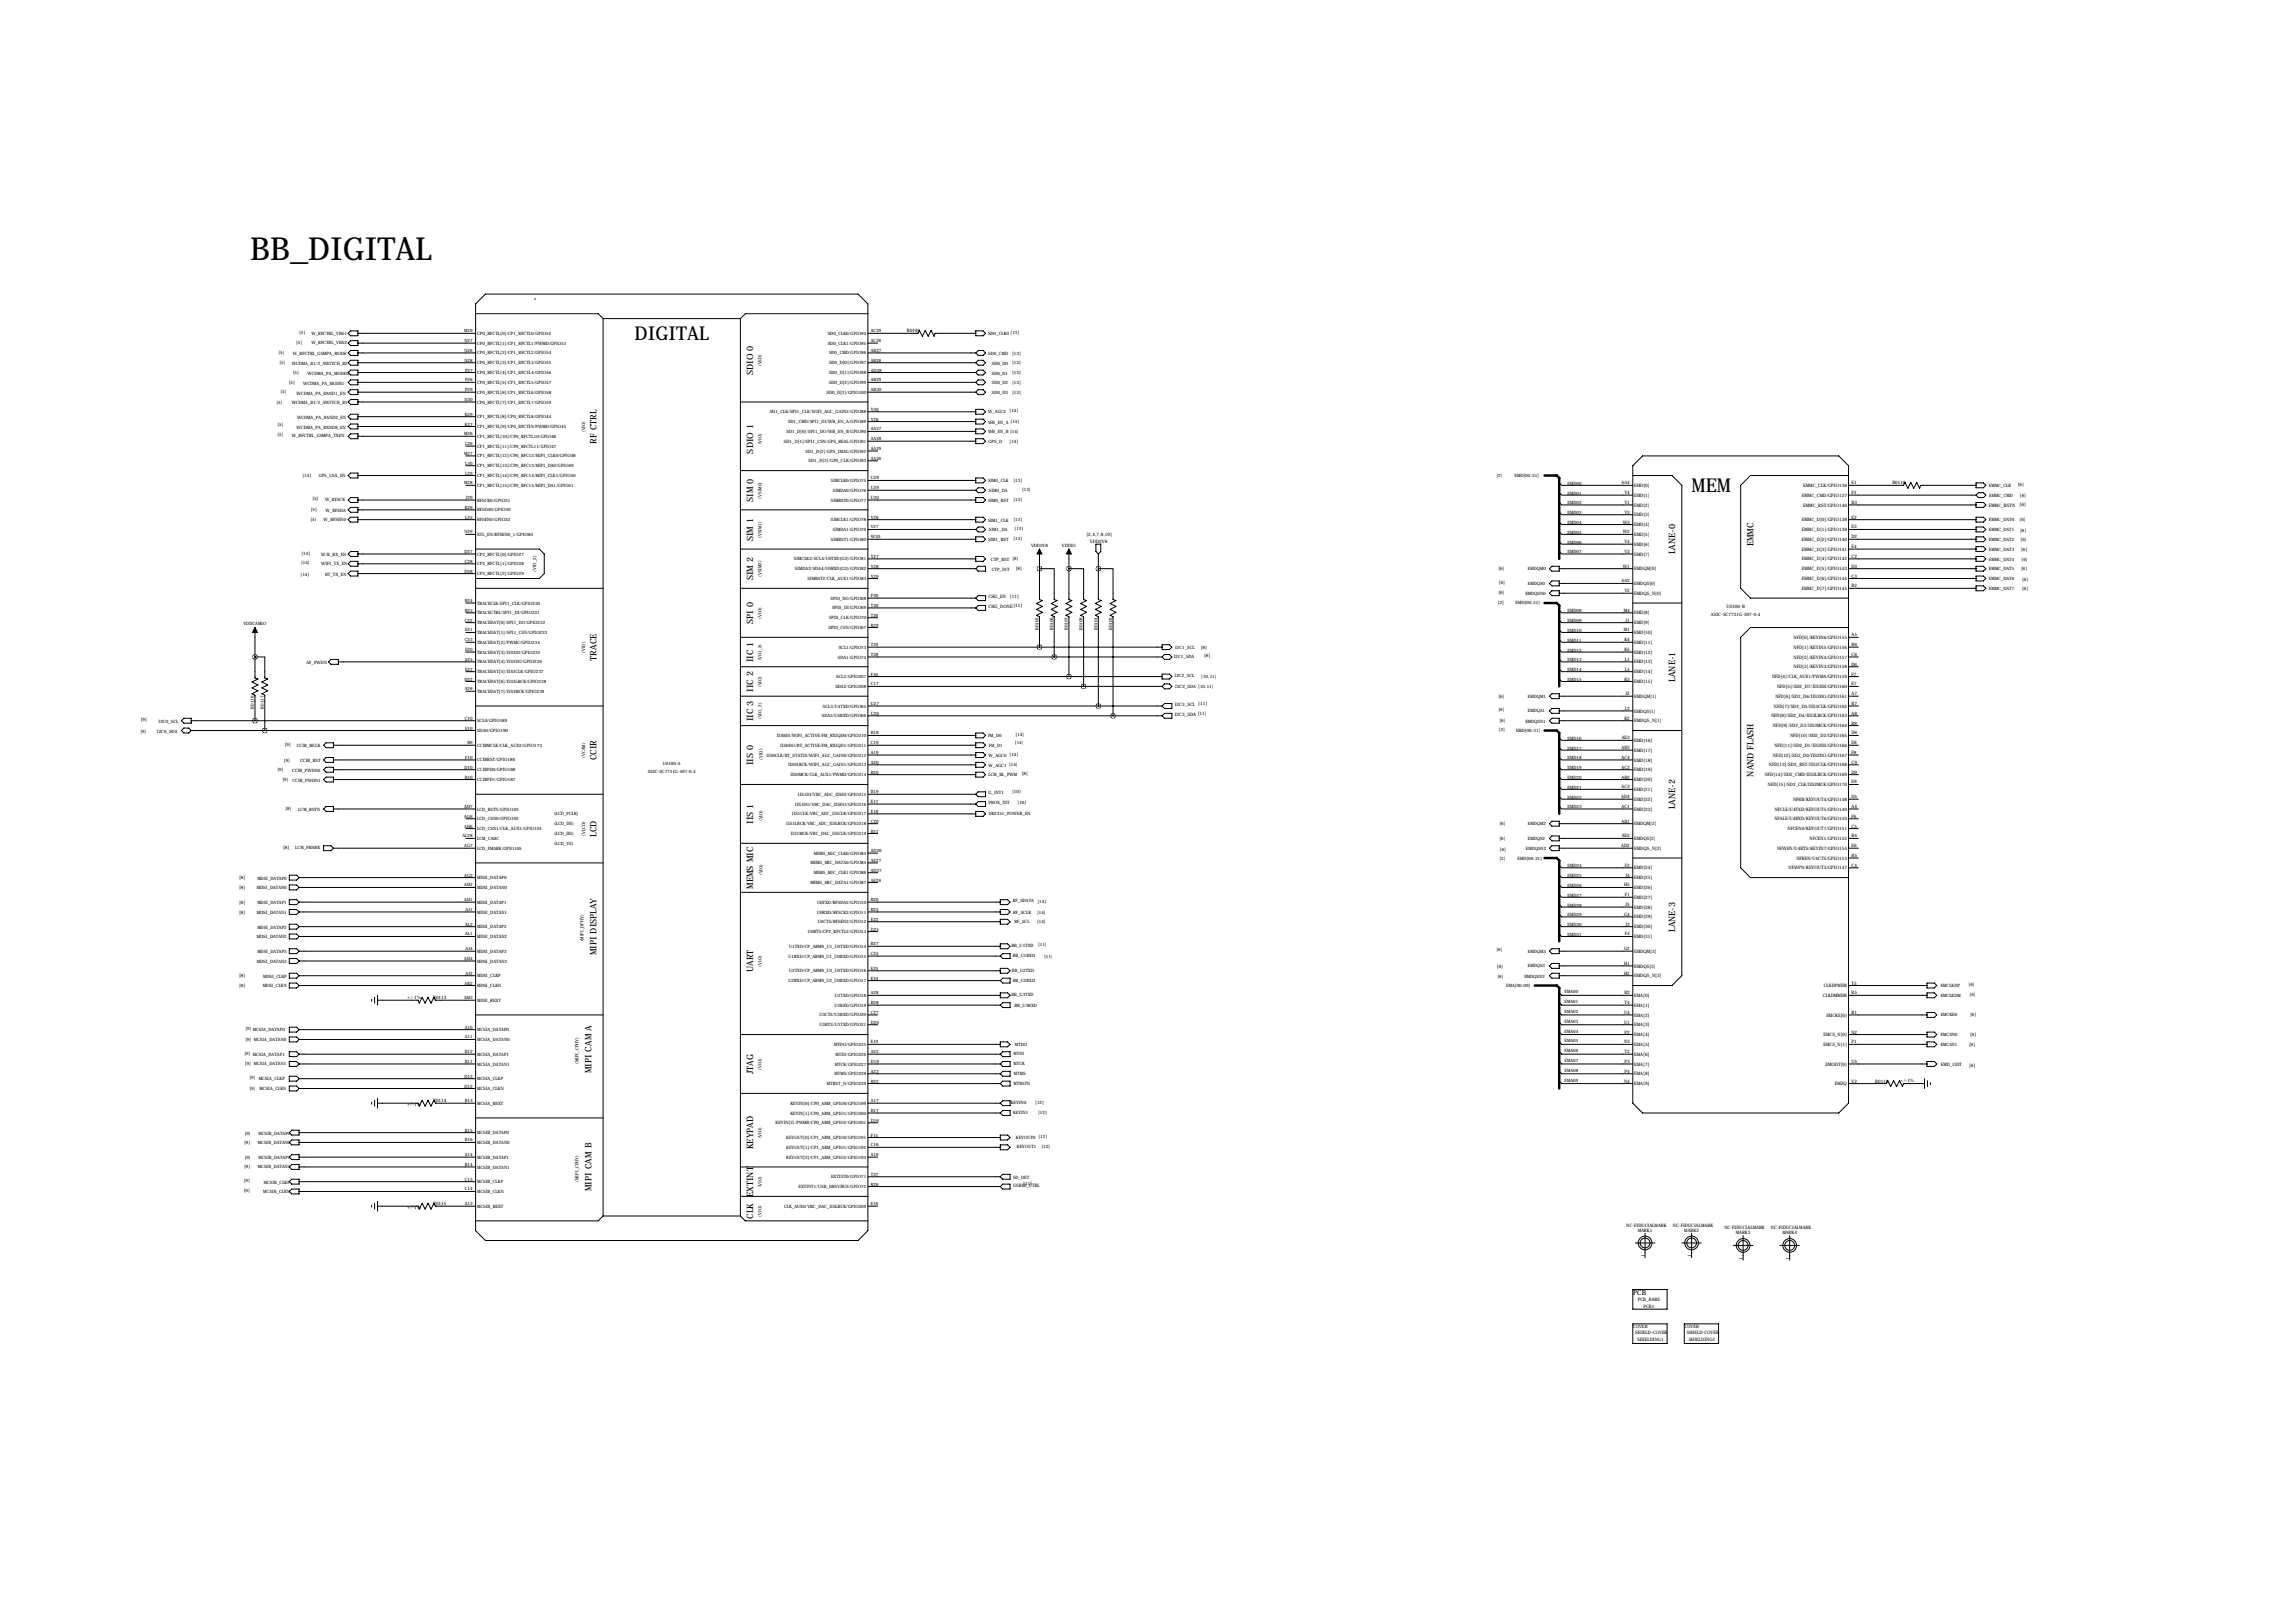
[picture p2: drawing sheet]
<svg xmlns="http://www.w3.org/2000/svg" width="1189mm" height="841mm" viewBox="0 0 1189 841" stroke-linecap="round" stroke-linejoin="round" font-family="sans-serif">
<defs><g id="words">
<text font-size="16.5" x="130" y="135">BB_DIGITAL</text>
<g font-size="9.9">
<text x="329" y="176">DIGITAL</text>
<text x="876" y="255">MEM</text>
</g>
<g font-size="4.6">
<text x="390" y="194" transform="rotate(-90 390 194)">SDIO 0</text>
<text x="309" y="230" transform="rotate(-90 309 230)">RF CTRL</text>
<text x="390" y="235" transform="rotate(-90 390 235)">SDIO 1</text>
<text x="390" y="260" transform="rotate(-90 390 260)">SIM 0</text>
<text x="390" y="280" transform="rotate(-90 390 280)">SIM 1</text>
<text x="868" y="287" transform="rotate(-90 868 287)">LANE-0</text>
<text x="908" y="283" transform="rotate(-90 908 283)">EMMC</text>
<text x="390" y="301" transform="rotate(-90 390 301)">SIM 2</text>
<text x="390" y="323" transform="rotate(-90 390 323)">SPI 0</text>
<text x="309" y="342" transform="rotate(-90 309 342)">TRACE</text>
<text x="390" y="343" transform="rotate(-90 390 343)">IIC 1</text>
<text x="868" y="353" transform="rotate(-90 868 353)">LANE-1</text>
<text x="390" y="358" transform="rotate(-90 390 358)">IIC 2</text>
<text x="390" y="374" transform="rotate(-90 390 374)">IIC 3</text>
<text x="309" y="394" transform="rotate(-90 309 394)">CCIR</text>
<text x="390" y="396" transform="rotate(-90 390 396)">IIS 0</text>
<text x="908" y="402" transform="rotate(-90 908 402)">NAND FLASH</text>
<text x="868" y="419" transform="rotate(-90 868 419)">LANE-2</text>
<text x="390" y="427" transform="rotate(-90 390 427)">IIS 1</text>
<text x="309" y="433" transform="rotate(-90 309 433)">LCD</text>
<text x="390" y="460" transform="rotate(-90 390 460)">MEMS MIC</text>
<text x="868" y="483" transform="rotate(-90 868 483)">LANE-3</text>
<text x="309" y="495" transform="rotate(-90 309 495)">MIPI DISPLAY</text>
<text x="390" y="504" transform="rotate(-90 390 504)">UART</text>
<text x="306" y="556" transform="rotate(-90 306 556)">MIPI CAM A</text>
<text x="390" y="556" transform="rotate(-90 390 556)">JTAG</text>
<text x="390" y="595" transform="rotate(-90 390 595)">KEYPAD</text>
<text x="306" y="617" transform="rotate(-90 306 617)">MIPI CAM B</text>
<text x="390" y="631" transform="rotate(-90 390 631)">CLK EXTINT</text>
</g>
<text font-size="3.6" x="846" y="671">PCB</text>
<g font-size="2.4">
<text x="470" y="172">R0109</text>
<text x="840" y="251">AA4</text>
<text x="959" y="251">E1</text>
<text x="980" y="251">R0110</text>
<text x="841" y="256">Y4</text>
<text x="847" y="252">EMD[0]</text>
<text x="847" y="257">EMD[1]</text>
<text x="933" y="257">EMMC_CMD/GPIO137</text>
<text x="934" y="252">EMMC_CLK/GPIO136</text>
<text x="959" y="256">F3</text>
<text x="841" y="261">Y1</text>
<text x="847" y="262">EMD[2]</text>
<text x="934" y="262">EMMC_RST/GPIO146</text>
<text x="959" y="261">B3</text>
<text x="1030" y="262">EMMC_RSTN</text>
<text x="1046" y="262">[6]</text>
<text x="841" y="266">Y3</text>
<text x="847" y="267">EMD[3]</text>
<text x="959" y="269">E2</text>
<text x="841" y="271">W3</text>
<text x="847" y="273">EMD[4]</text>
<text x="933" y="270">EMMC_D[0]/GPIO138</text>
<text x="933" y="275">EMMC_D[1]/GPIO139</text>
<text x="959" y="274">E3</text>
<text x="563" y="278">[2,4,7,8,10]</text>
<text x="565" y="281">VDD2V8</text>
<text x="841" y="276">W2</text>
<text x="841" y="281">V4</text>
<text x="847" y="278">EMD[5]</text>
<text x="933" y="280">EMMC_D[2]/GPIO140</text>
<text x="959" y="279">D2</text>
<text x="841" y="286">V3</text>
<text x="847" y="283">EMD[6]</text>
<text x="847" y="288">EMD[7]</text>
<text x="933" y="285">EMMC_D[3]/GPIO141</text>
<text x="959" y="284">E4</text>
<text x="933" y="290">EMMC_D[4]/GPIO142</text>
<text x="959" y="289">C2</text>
<text x="841" y="294">W1</text>
<text x="847" y="295">EMDQM[0]</text>
<text x="933" y="295">EMMC_D[5]/GPIO143</text>
<text x="959" y="294">D3</text>
<text x="959" y="299">C3</text>
<text x="840" y="302">AA2</text>
<text x="847" y="303">EMDQS[0]</text>
<text x="933" y="300">EMMC_D[6]/GPIO144</text>
<text x="933" y="306">EMMC_D[7]/GPIO145</text>
<text x="959" y="304">B2</text>
<text x="512" y="310">CHG_EN</text>
<text x="523" y="310">[11]</text>
<text x="841" y="307">Y2</text>
<text x="847" y="308">EMDQS_N[0]</text>
<text x="512" y="315">CHG_DONE</text>
<text x="525" y="314">[11]</text>
<text x="841" y="317">M4</text>
<text x="894" y="315">U0100-B</text>
<text x="842" y="322">J1</text>
<text x="847" y="318">EMD[8]</text>
<text x="847" y="323">EMD[9]</text>
<text x="886" y="319">ASIC-SC7731G-597-0.4</text>
<text x="841" y="327">M1</text>
<text x="847" y="328">EMD[10]</text>
<text x="959" y="330">A5</text>
<text x="841" y="332">K4</text>
<text x="847" y="334">EMD[11]</text>
<text x="929" y="331">NFD[0]/KEYIN6/GPIO155</text>
<text x="959" y="335">B6</text>
<text x="841" y="337">K5</text>
<text x="847" y="339">EMD[12]</text>
<text x="929" y="336">NFD[1]/KEYIN5/GPIO156</text>
<text x="929" y="341">NFD[2]/KEYIN4/GPIO157</text>
<text x="959" y="340">C6</text>
<text x="842" y="342">L1</text>
<text x="842" y="347">L5</text>
<text x="847" y="344">EMD[13]</text>
<text x="929" y="346">NFD[3]/KEYIN3/GPIO158</text>
<text x="959" y="345">D6</text>
<text x="841" y="352">K3</text>
<text x="847" y="349">EMD[14]</text>
<text x="847" y="354">EMD[15]</text>
<text x="918" y="351">NFD[4]/CLK_AUX1/PWMA/GPIO159</text>
<text x="959" y="350">F7</text>
<text x="921" y="356">NFD[5]/SD2_D7/IIS3DI/GPIO160</text>
<text x="959" y="355">E7</text>
<text x="609" y="366">I2C3_SCL [11]</text>
<text x="842" y="360">J2</text>
<text x="847" y="361">EMDQM[1]</text>
<text x="920" y="361">NFD[6]/SD2_D6/IIS3DO/GPIO161</text>
<text x="959" y="360">A7</text>
<text x="959" y="365">B7</text>
<text x="609" y="371">I2C3_SDA</text>
<text x="620" y="370">[11]</text>
<text x="842" y="368">L2</text>
<text x="847" y="369">EMDQS[1]</text>
<text x="917" y="372">NFD[8]/SD2_D4/IIS3LRCK/GPIO163</text>
<text x="919" y="367">NFD[7]/SD2_D5/IIS3CLK/GPIO162</text>
<text x="959" y="370">A8</text>
<text x="841" y="373">K2</text>
<text x="847" y="374">EMDQS_N[1]</text>
<text x="918" y="377">NFD[9]/SD2_D3/IIS3MCK/GPIO164</text>
<text x="959" y="375">B8</text>
<text x="840" y="383">AE3</text>
<text x="927" y="382">NFD[10]/SD2_D2/GPIO165</text>
<text x="959" y="380">D8</text>
<text x="840" y="388">AB3</text>
<text x="847" y="384">EMD[16]</text>
<text x="847" y="389">EMD[17]</text>
<text x="919" y="387">NFD[11]/SD2_D1/IIS2DI/GPIO166</text>
<text x="959" y="386">E8</text>
<text x="840" y="393">AC4</text>
<text x="847" y="394">EMD[18]</text>
<text x="918" y="392">NFD[12]/SD2_D0/IIS2DO/GPIO167</text>
<text x="959" y="391">F8</text>
<text x="959" y="396">C9</text>
<text x="840" y="398">AC2</text>
<text x="847" y="400">EMD[19]</text>
<text x="916" y="397">NFD[13]/SD2_RST/IIS2CLK/GPIO168</text>
<text x="959" y="401">D9</text>
<text x="840" y="403">AB2</text>
<text x="847" y="405">EMD[20]</text>
<text x="914" y="402">NFD[14]/SD2_CMD/IIS2LRCK/GPIO169</text>
<text x="916" y="407">NFD[15]/SD2_CLK/IIS2MCK/GPIO170</text>
<text x="959" y="406">E9</text>
<text x="840" y="413">AD4</text>
<text x="840" y="408">AC3</text>
<text x="847" y="410">EMD[21]</text>
<text x="959" y="413">D5</text>
<text x="840" y="419">AC1</text>
<text x="847" y="415">EMD[22]</text>
<text x="847" y="420">EMD[23]</text>
<text x="919" y="420">NFCLE/U4TXD/KEYOUT5/GPIO149</text>
<text x="929" y="415">NFRB/KEYOUT4/GPIO148</text>
<text x="959" y="419">A4</text>
<text x="919" y="425">NFALE/U4RXD/KEYOUT6/GPIO150</text>
<text x="959" y="424">F6</text>
<text x="840" y="426">AB1</text>
<text x="847" y="427">EMDQM[2]</text>
<text x="926" y="430">NFCEN0/KEYOUT7/GPIO151</text>
<text x="959" y="429">C5</text>
<text x="840" y="434">AE2</text>
<text x="847" y="435">EMDQS[2]</text>
<text x="937" y="435">NFCEN1/GPIO152</text>
<text x="959" y="434">B4</text>
<text x="840" y="439">AD2</text>
<text x="847" y="440">EMDQS_N[2]</text>
<text x="921" y="440">NFWEN/U4RTS/KEYIN7/GPIO154</text>
<text x="959" y="439">E6</text>
<text x="959" y="444">B5</text>
<text x="842" y="449">F2</text>
<text x="931" y="445">NFREN/U4CTS/GPIO153</text>
<text x="959" y="449">C4</text>
<text x="842" y="454">J4</text>
<text x="847" y="450">EMD[24]</text>
<text x="847" y="455">EMD[25]</text>
<text x="927" y="450">NFWPN/KEYOUT3/GPIO147</text>
<text x="841" y="459">H5</text>
<text x="847" y="461">EMD[26]</text>
<text x="842" y="464">F1</text>
<text x="847" y="466">EMD[27]</text>
<text x="842" y="469">J5</text>
<text x="847" y="471">EMD[28]</text>
<text x="841" y="474">G4</text>
<text x="842" y="479">J3</text>
<text x="847" y="476">EMD[29]</text>
<text x="842" y="485">F4</text>
<text x="847" y="481">EMD[30]</text>
<text x="847" y="486">EMD[31]</text>
<text x="841" y="492">G2</text>
<text x="847" y="494">EMDQM[3]</text>
<text x="841" y="500">H1</text>
<text x="847" y="501">EMDQS[3]</text>
<text x="841" y="505">H2</text>
<text x="847" y="506">EMDQS_N[3]</text>
<text x="959" y="510">T5</text>
<text x="841" y="515">R2</text>
<text x="945" y="511">CLKDPMEM</text>
<text x="959" y="515">R5</text>
<text x="211" y="517">+/-1%</text>
<text x="224" y="518">R0113</text>
<text x="842" y="520">T4</text>
<text x="847" y="516">EMA[0]</text>
<text x="847" y="521">EMA[1]</text>
<text x="944" y="516">CLKDMMEM</text>
<text x="841" y="525">U4</text>
<text x="847" y="527">EMA[2]</text>
<text x="946" y="527">EMCKE[0]</text>
<text x="959" y="525">R1</text>
<text x="841" y="530">U1</text>
<text x="847" y="532">EMA[3]</text>
<text x="842" y="535">P2</text>
<text x="847" y="537">EMA[4]</text>
<text x="945" y="537">EMCS_N[0]</text>
<text x="959" y="535">N2</text>
<text x="841" y="540">N3</text>
<text x="842" y="546">T2</text>
<text x="847" y="542">EMA[5]</text>
<text x="945" y="542">EMCS_N[1]</text>
<text x="959" y="540">P1</text>
<text x="842" y="551">P3</text>
<text x="847" y="547">EMA[6]</text>
<text x="847" y="552">EMA[7]</text>
<text x="946" y="552">EMODT[0]</text>
<text x="959" y="551">U5</text>
<text x="842" y="556">P4</text>
<text x="847" y="557">EMA[8]</text>
<text x="1005" y="552">EMD_ODT</text>
<text x="1020" y="553">[6]</text>
<text x="841" y="561">N4</text>
<text x="847" y="562">EMA[9]</text>
<text x="950" y="562">EMZQ</text>
<text x="959" y="561">V2</text>
<text x="971" y="561">R0118</text>
<text x="984" y="560">+/-1%</text>
<text x="211" y="573">+/-1%</text>
<text x="224" y="571">R0114</text>
<text x="525" y="615">USBID_CTRL</text>
<text x="530" y="614">[11]</text>
<text x="211" y="626">+/-1%</text>
<text x="224" y="624">R0115</text>
<text x="842" y="635">NC-FIDUCIALMARK</text>
<text x="867" y="635">NC-FIDUCIALMARK</text>
<text x="848" y="638">MARK1</text>
<text x="872" y="638">MARK2</text>
<text x="893" y="637">NC-FIDUCIALMARK</text>
<text x="899" y="639">MARK3</text>
<text x="917" y="637">NC-FIDUCIALMARK</text>
<text x="923" y="639">MARK4</text>
<text x="852" y="651" transform="rotate(-90 852 651)">1</text>
<text x="876" y="651" transform="rotate(-90 876 651)">1</text>
<text x="903" y="653" transform="rotate(-90 903 653)">1</text>
<text x="927" y="653" transform="rotate(-90 927 653)">1</text>
<text x="848" y="674">PCB_BARE</text>
<text x="851" y="678">PCB1</text>
<text x="847" y="691">SHIELD-COVER</text>
<text x="848" y="695">SHIELDING1</text>
<text x="874" y="691">SHIELD-COVER</text>
<text x="875" y="695">SHIELDING2</text>
</g>
<g font-size="2.3">
<text x="155" y="173">[5]</text>
<text x="161" y="174">W_RFCTRL_VBS1</text>
<text x="241" y="172">M29</text>
<text x="247" y="173">CP0_RFCTL[0]/CP1_RFCTL0/GPIO52</text>
<text x="429" y="173">SD0_CLK0/GPIO94</text>
<text x="451" y="172">AC29</text>
<text x="512" y="173">SD0_CLK0 [13]</text>
<text x="153" y="178">[5]</text>
<text x="161" y="178">W_RFCTRL_VBS2</text>
<text x="241" y="177">N27</text>
<text x="247" y="179">CP0_RFCTL[1]/CP1_RFCTL1/PWMD/GPIO53</text>
<text x="429" y="179">SD0_CLK1/GPIO95</text>
<text x="451" y="177">AC26</text>
<text x="144" y="183">[5]</text>
<text x="152" y="184">W_RFCTRL_GSMPA_MODE</text>
<text x="241" y="182">N26</text>
<text x="247" y="184">CP0_RFCTL[2]/CP1_RFCTL2/GPIO54</text>
<text x="429" y="184">SD0_CMD/GPIO96</text>
<text x="451" y="182">AB27</text>
<text x="512" y="184">SD0_CMD</text>
<text x="524" y="184">[13]</text>
<text x="145" y="188">[5]</text>
<text x="151" y="189">WCDMA_B1/2_SWITCH_B2</text>
<text x="241" y="187">N28</text>
<text x="247" y="189">CP0_RFCTL[3]/CP1_RFCTL3/GPIO55</text>
<text x="395" y="190" transform="rotate(-90 395 190)">(VSD)</text>
<text x="429" y="189">SD0_D[0]/GPIO97</text>
<text x="451" y="187">AB26</text>
<text x="514" y="189">SD0_D0</text>
<text x="524" y="189">[13]</text>
<text x="152" y="194">[5]</text>
<text x="159" y="194">WCDMA_PA_MODE0</text>
<text x="241" y="192">P27</text>
<text x="241" y="198">P26</text>
<text x="247" y="194">CP0_RFCTL[4]/CP1_RFCTL4/GPIO56</text>
<text x="429" y="194">SD0_D[1]/GPIO98</text>
<text x="451" y="192">AD28</text>
<text x="451" y="198">AB29</text>
<text x="514" y="194">SD0_D1</text>
<text x="524" y="194">[13]</text>
<text x="145" y="204">[5]</text>
<text x="150" y="199">[5]</text>
<text x="157" y="199">WCDMA_PA_MODE1</text>
<text x="241" y="203">P29</text>
<text x="247" y="199">CP0_RFCTL[5]/CP1_RFCTL5/GPIO57</text>
<text x="247" y="204">CP0_RFCTL[6]/CP1_RFCTL6/GPIO58</text>
<text x="428" y="204">SD0_D[3]/GPIO100</text>
<text x="429" y="199">SD0_D[2]/GPIO99</text>
<text x="451" y="203">AB30</text>
<text x="514" y="199">SD0_D2</text>
<text x="524" y="204">[13]</text>
<text x="524" y="199">[13]</text>
<text x="143" y="209">[5]</text>
<text x="151" y="209">WCDMA_B1/2_SWITCH_B1</text>
<text x="154" y="204">WCDMA_PA_BAND1_EN</text>
<text x="241" y="208">N30</text>
<text x="247" y="209">CP0_RFCTL[7]/CP1_RFCTL7/GPIO59</text>
<text x="514" y="204">SD0_D3</text>
<text x="241" y="215">K29</text>
<text x="399" y="214">SD1_CLK/SPI1_CLK/WIFI_AGC_GAIN2/GPIO88</text>
<text x="451" y="213">Y30</text>
<text x="512" y="214">W_AGC2</text>
<text x="523" y="213">[14]</text>
<text x="144" y="221">[5]</text>
<text x="154" y="217">WCDMA_PA_BAND2_EN</text>
<text x="241" y="220">K27</text>
<text x="247" y="217">CP1_RFCTL[8]/CP0_RFCTL8/GPIO44</text>
<text x="247" y="222">CP1_RFCTL[9]/CP0_RFCTL9/PWMD/GPIO45</text>
<text x="408" y="219">SD1_CMD/SPI1_DI/WB_EN_A/GPIO89</text>
<text x="451" y="218">Y26</text>
<text x="512" y="219">WB_EN_A [14]</text>
<text x="144" y="226">[5]</text>
<text x="151" y="226">W_RFCTRL_GSMPA_TXEN</text>
<text x="154" y="222">WCDMA_PA_BAND8_EN</text>
<text x="241" y="225">M26</text>
<text x="247" y="227">CP1_RFCTL[10]/CP0_RFCTL10/GPIO46</text>
<text x="303" y="224" transform="rotate(-90 303 224)">(VIO)</text>
<text x="407" y="224">SD1_D[0]/SPI1_DO/WB_EN_B/GPIO90</text>
<text x="451" y="223">AA27</text>
<text x="512" y="224">WB_EN_B [14]</text>
<text x="241" y="231">L26</text>
<text x="247" y="232">CP1_RFCTL[11]/CP0_RFCTL11/GPIO47</text>
<text x="395" y="230" transform="rotate(-90 395 230)">(VIO)</text>
<text x="406" y="229">SD1_D[1]/SPI1_CSN/GPS_REAL/GPIO91</text>
<text x="451" y="228">AA28</text>
<text x="451" y="233">AA29</text>
<text x="512" y="230">GPS_D</text>
<text x="523" y="229">[14]</text>
<text x="241" y="236">M27</text>
<text x="247" y="237">CP1_RFCTL[12]/CP0_RFC12/MIPI_CLK0/GPIO48</text>
<text x="417" y="234">SD1_D[2]/GPS_IMAG/GPIO92</text>
<text x="419" y="239">SD1_D[3]/GPS_CLK/GPIO93</text>
<text x="451" y="238">AA26</text>
<text x="241" y="241">L30</text>
<text x="241" y="246">L29</text>
<text x="247" y="242">CP1_RFCTL[13]/CP0_RFC13/MIPI_DA0/GPIO49</text>
<text x="157" y="247">[14]</text>
<text x="165" y="247">GPS_LNA_EN</text>
<text x="241" y="251">M28</text>
<text x="247" y="247">CP1_RFCTL[14]/CP0_RFC14/MIPI_CLK1/GPIO50</text>
<text x="430" y="250">SIMCLK0/GPIO75</text>
<text x="451" y="248">U28</text>
<text x="512" y="250">SIM0_CLK</text>
<text x="525" y="249">[13]</text>
<text x="775" y="247">[2]</text>
<text x="785" y="247">EMD[00:31]</text>
<text x="812" y="251">EMD00</text>
<text x="1045" y="252">[6]</text>
<text x="247" y="252">CP1_RFCTL[15]/CP0_RFC15/MIPI_DA1/GPIO51</text>
<text x="431" y="255">SIMDA0/GPIO76</text>
<text x="451" y="253">U29</text>
<text x="512" y="255">SIM0_DA</text>
<text x="529" y="254">[13]</text>
<text x="812" y="256">EMD01</text>
<text x="1030" y="252">EMMC_CLK</text>
<text x="1030" y="257">EMMC_CMD</text>
<text x="1046" y="257">[6]</text>
<text x="162" y="259">[5]</text>
<text x="168" y="260">W_RFSCK</text>
<text x="241" y="264">K26</text>
<text x="241" y="259">J29</text>
<text x="247" y="260">RFSCK0/GPIO31</text>
<text x="395" y="258" transform="rotate(-90 395 258)">(VSIM0)</text>
<text x="430" y="260">SIMRST0/GPIO77</text>
<text x="451" y="259">U30</text>
<text x="512" y="260">SIM0_RST</text>
<text x="525" y="260">[13]</text>
<text x="812" y="261">EMD02</text>
<text x="161" y="264">[5]</text>
<text x="168" y="270">W_RFSEN0</text>
<text x="169" y="265">W_RFSDA</text>
<text x="241" y="269">L25</text>
<text x="247" y="265">RFSDA0/GPIO30</text>
<text x="247" y="270">RFSEN0/GPIO32</text>
<text x="430" y="270">SIMCLK1/GPIO78</text>
<text x="451" y="269">V26</text>
<text x="525" y="270">[13]</text>
<text x="812" y="266">EMD03</text>
<text x="161" y="270">[5]</text>
<text x="431" y="275">SIMDA1/GPIO79</text>
<text x="451" y="274">V27</text>
<text x="512" y="270">SIM1_CLK</text>
<text x="512" y="275">SIM1_DA</text>
<text x="526" y="275">[13]</text>
<text x="812" y="271">EMD04</text>
<text x="1030" y="275">EMMC_DAT1</text>
<text x="1030" y="270">EMMC_DAT0</text>
<text x="1046" y="270">[6]</text>
<text x="1046" y="275">[6]</text>
<text x="241" y="276">N29</text>
<text x="247" y="278">XTL_EN/RFSEN0_1/GPIO60</text>
<text x="395" y="279" transform="rotate(-90 395 279)">(VSIM1)</text>
<text x="430" y="280">SIMRST1/GPIO80</text>
<text x="451" y="279">W30</text>
<text x="512" y="280">SIM1_RST</text>
<text x="525" y="280">[13]</text>
<text x="812" y="277">EMD05</text>
<text x="812" y="282">EMD06</text>
<text x="1030" y="280">EMMC_DAT2</text>
<text x="1047" y="280">[6]</text>
<text x="156" y="288">[14]</text>
<text x="166" y="288">W/B_RX_EN</text>
<text x="241" y="286">D27</text>
<text x="247" y="288">CP2_RFCTL[0]/GPIO27</text>
<text x="534" y="283">VDD2V8</text>
<text x="550" y="283">VDDIO</text>
<text x="812" y="287">EMD07</text>
<text x="1030" y="285">EMMC_DAT3</text>
<text x="1047" y="285">[6]</text>
<text x="156" y="292">[14]</text>
<text x="166" y="293">WIFI_TX_EN</text>
<text x="241" y="292">C28</text>
<text x="247" y="293">CP2_RFCTL[1]/GPIO28</text>
<text x="411" y="290">SIMCLK2/SCL4/U0TXD(G3)/GPIO81</text>
<text x="451" y="289">Y27</text>
<text x="513" y="291">CTP_RST</text>
<text x="525" y="290">[8]</text>
<text x="1030" y="290">EMMC_DAT4</text>
<text x="1047" y="291">[6]</text>
<text x="156" y="298">[14]</text>
<text x="168" y="298">BT_TX_EN</text>
<text x="241" y="297">D28</text>
<text x="247" y="298">CP2_RFCTL[2]/GPIO29</text>
<text x="278" y="296" transform="rotate(-90 278 296)">(VIO_2)</text>
<text x="395" y="299" transform="rotate(-90 395 299)">(VSIM2)</text>
<text x="412" y="295">SIMDA2/SDA4/U0RXD(G3)/GPIO82</text>
<text x="451" y="294">Y28</text>
<text x="451" y="299">Y29</text>
<text x="514" y="296">CTP_INT</text>
<text x="526" y="295">[8]</text>
<text x="776" y="295">[6]</text>
<text x="791" y="295">EMDQM0</text>
<text x="1030" y="295">EMMC_DAT5</text>
<text x="1047" y="295">[6]</text>
<text x="418" y="300">SIMRST2/CLK_AUX1/GPIO83</text>
<text x="776" y="303">[6]</text>
<text x="791" y="303">EMDQS0</text>
<text x="1030" y="301">EMMC_DAT6</text>
<text x="1030" y="306">EMMC_DAT7</text>
<text x="1047" y="301">[6]</text>
<text x="1047" y="306">[6]</text>
<text x="241" y="312">B24</text>
<text x="430" y="311">SPI0_DO/GPIO68</text>
<text x="451" y="309">P30</text>
<text x="776" y="308">[6]</text>
<text x="790" y="308">EMDQSN0</text>
<text x="241" y="317">B23</text>
<text x="247" y="313">TRACECLK/SPI1_CLK/GPIO230</text>
<text x="431" y="316">SPI0_DI/GPIO69</text>
<text x="451" y="314">T30</text>
<text x="776" y="313">[2]</text>
<text x="785" y="313">EMD[00:31]</text>
<text x="812" y="317">EMD08</text>
<text x="126" y="324">VDDCAMIO</text>
<text x="241" y="322">C22</text>
<text x="247" y="318">TRACECTRL/SPI1_DI/GPIO231</text>
<text x="247" y="323">TRACEDAT[0]/SPI1_DO/GPIO232</text>
<text x="395" y="320" transform="rotate(-90 395 320)">(VIO)</text>
<text x="429" y="321">SPI0_CLK/GPIO70</text>
<text x="451" y="319">T26</text>
<text x="812" y="322">EMD09</text>
<text x="241" y="327">E21</text>
<text x="247" y="328">TRACEDAT[1]/SPI1_CSN/GPIO233</text>
<text x="429" y="326">SPI0_CSN/GPIO67</text>
<text x="451" y="325">R29</text>
<text x="538" y="326" transform="rotate(-90 538 326)">R0105</text>
<text x="546" y="326" transform="rotate(-90 546 326)">R0106</text>
<text x="553" y="326" transform="rotate(-90 553 326)">R0107</text>
<text x="561" y="326" transform="rotate(-90 561 326)">R0108</text>
<text x="568" y="326" transform="rotate(-90 568 326)">R0101</text>
<text x="576" y="326" transform="rotate(-90 576 326)">R0102</text>
<text x="812" y="327">EMD10</text>
<text x="241" y="332">C23</text>
<text x="247" y="333">TRACEDAT[2]/PWMC/GPIO234</text>
<text x="451" y="335">T29</text>
<text x="812" y="332">EMD11</text>
<text x="241" y="337">E20</text>
<text x="247" y="339">TRACEDAT[3]/IIS3DI/GPIO235</text>
<text x="303" y="338" transform="rotate(-90 303 338)">(VIO)</text>
<text x="434" y="341">SDA1/GPIO74</text>
<text x="434" y="336">SCL1/GPIO73</text>
<text x="451" y="340">T28</text>
<text x="608" y="341">I2C1_SDA</text>
<text x="609" y="336">I2C1_SCL</text>
<text x="622" y="336">[8]</text>
<text x="624" y="340">[8]</text>
<text x="812" y="337">EMD12</text>
<text x="159" y="344">AF_PWDN</text>
<text x="241" y="342">A25</text>
<text x="241" y="347">E22</text>
<text x="247" y="344">TRACEDAT[4]/IIS3DO/GPIO236</text>
<text x="395" y="342" transform="rotate(-90 395 342)">(VIO_2)</text>
<text x="812" y="348">EMD14</text>
<text x="812" y="343">EMD13</text>
<text x="241" y="352">D22</text>
<text x="247" y="349">TRACEDAT[5]/IIS3CLK/GPIO237</text>
<text x="247" y="354">TRACEDAT[6]/IIS3LRCK/GPIO238</text>
<text x="433" y="351">SCL2/GPIO207</text>
<text x="451" y="350">F16</text>
<text x="608" y="351">I2C2_SCL</text>
<text x="622" y="351">[10,11]</text>
<text x="812" y="353">EMD15</text>
<text x="241" y="358">A26</text>
<text x="247" y="359">TRACEDAT[7]/IIS3MCK/GPIO239</text>
<text x="395" y="356" transform="rotate(-90 395 356)">(VIO)</text>
<text x="433" y="356">SDA2/GPIO208</text>
<text x="451" y="355">C17</text>
<text x="609" y="356">I2C2_SDA [10,11]</text>
<text x="451" y="365">U27</text>
<text x="776" y="361">[6]</text>
<text x="791" y="361">EMDQM1</text>
<text x="132" y="367" transform="rotate(-90 132 367)">R0116</text>
<text x="137" y="367" transform="rotate(-90 137 367)">R0117</text>
<text x="426" y="372">SDA3/U4RXD/GPIO66</text>
<text x="426" y="366">SCL3/U4TXD/GPIO65</text>
<text x="451" y="370">U26</text>
<text x="776" y="368">[6]</text>
<text x="791" y="369">EMDQS1</text>
<text x="73" y="374">[9]</text>
<text x="82" y="374">I2C0_SCL</text>
<text x="241" y="373">C10</text>
<text x="241" y="378">E10</text>
<text x="247" y="374">SCL0/GPIO189</text>
<text x="395" y="373" transform="rotate(-90 395 373)">(VIO_2)</text>
<text x="777" y="374">[6]</text>
<text x="790" y="374">EMDQSN1</text>
<text x="73" y="380">[9]</text>
<text x="81" y="380">I2C0_SDA</text>
<text x="247" y="379">SDA0/GPIO190</text>
<text x="402" y="382">IIS0DI/WIFI_ACTIVE/FM_RXIQD0/GPIO210</text>
<text x="451" y="380">B18</text>
<text x="512" y="382">FM_D0</text>
<text x="526" y="381">[14]</text>
<text x="776" y="379">[2]</text>
<text x="785" y="379">EMD[00:31]</text>
<text x="812" y="383">EMD16</text>
<text x="148" y="387">[9]</text>
<text x="154" y="387">CCIR_MCLK</text>
<text x="242" y="386">B9</text>
<text x="247" y="387">CCIRMCLK/CLK_AUX2/GPIO173</text>
<text x="404" y="387">IIS0DO/BT_ACTIVE/FM_RXIQD1/GPIO211</text>
<text x="451" y="386">C19</text>
<text x="512" y="387">FM_D1</text>
<text x="526" y="386">[14]</text>
<text x="812" y="388">EMD17</text>
<text x="147" y="394">[9]</text>
<text x="155" y="395">CCIR_RST</text>
<text x="241" y="393">F10</text>
<text x="247" y="394">CCIRRST/GPIO186</text>
<text x="303" y="393" transform="rotate(-90 303 393)">(VCAM)</text>
<text x="395" y="394" transform="rotate(-90 395 394)">(VIO)</text>
<text x="397" y="392">IIS0CLK/BT_STATIS/WIFI_AGC_GAIN0/GPIO212</text>
<text x="451" y="391">A19</text>
<text x="451" y="396">A20</text>
<text x="512" y="392">W_AGC0 [14]</text>
<text x="812" y="393">EMD18</text>
<text x="144" y="400">[9]</text>
<text x="151" y="400">CCIR_PWDN0</text>
<text x="241" y="398">D10</text>
<text x="247" y="400">CCIRPD0/GPIO188</text>
<text x="336" y="400">ASIC-SC7731G-597-0.4</text>
<text x="343" y="396">U0100-A</text>
<text x="408" y="397">IIS0LRCK/WIFI_AGC_GAIN1/GPIO213</text>
<text x="451" y="401">B20</text>
<text x="512" y="397">W_AGC1 [14]</text>
<text x="529" y="402">[8]</text>
<text x="812" y="398">EMD19</text>
<text x="146" y="405">[9]</text>
<text x="151" y="405">CCIR_PWDN1</text>
<text x="241" y="403">B10</text>
<text x="247" y="405">CCIRPD1/GPIO187</text>
<text x="409" y="402">IIS0MCK/CLK_AUX1/PWMD/GPIO214</text>
<text x="512" y="402">LCM_BL_PWM</text>
<text x="812" y="404">EMD20</text>
<text x="413" y="412">IIS1DI/VBC_ADC_IISDI/GPIO215</text>
<text x="451" y="411">B19</text>
<text x="512" y="411">G_INT1</text>
<text x="524" y="411">[10]</text>
<text x="812" y="414">EMD22</text>
<text x="812" y="409">EMD21</text>
<text x="148" y="420">[8]</text>
<text x="241" y="419">AH7</text>
<text x="247" y="420">LCD_RSTN/GPIO103</text>
<text x="412" y="417">IIS1DO/VBC_DAC_IISDO/GPIO216</text>
<text x="451" y="416">E17</text>
<text x="512" y="416">PROX_INT</text>
<text x="527" y="416">[10]</text>
<text x="812" y="419">EMD23</text>
<text x="155" y="420">LCM_RSTN</text>
<text x="241" y="424">AG6</text>
<text x="247" y="425">LCD_CSN0/GPIO102</text>
<text x="287" y="422">(LCD_PCLK)</text>
<text x="395" y="425" transform="rotate(-90 395 425)">(VIO)</text>
<text x="410" y="422">IIS1CLK/VBC_ADC_IISCLK/GPIO217</text>
<text x="451" y="421">E18</text>
<text x="512" y="422">SR2351_POWER_EN</text>
<text x="241" y="429">AH6</text>
<text x="247" y="430">LCD_CSN1/CLK_AUX1/GPIO101</text>
<text x="287" y="427">(LCD_DE)</text>
<text x="407" y="427">IIS1LRCK/VBC_ADC_IISLRCK/GPIO218</text>
<text x="451" y="426">C20</text>
<text x="451" y="431">B21</text>
<text x="777" y="427">[6]</text>
<text x="791" y="427">EMDQM2</text>
<text x="240" y="434">AL28</text>
<text x="247" y="435">LCM_CABC</text>
<text x="287" y="433">(LCD_HS)</text>
<text x="287" y="438">(LCD_VS)</text>
<text x="303" y="433" transform="rotate(-90 303 433)">(VLCD)</text>
<text x="410" y="433">IIS1MCK/VBC_DAC_IISCLK/GPIO219</text>
<text x="777" y="435">[6]</text>
<text x="791" y="435">EMDQS2</text>
<text x="147" y="440">[8]</text>
<text x="153" y="440">LCM_FMARK</text>
<text x="241" y="439">AG7</text>
<text x="247" y="440">LCD_FMARK/GPIO105</text>
<text x="422" y="443">MEMS_MIC_CLK0/GPIO84</text>
<text x="451" y="441">AD26</text>
<text x="777" y="441">[6]</text>
<text x="790" y="440">EMDQSN2</text>
<text x="420" y="448">MEMS_MIC_DATA0/GPIO85</text>
<text x="451" y="446">AE27</text>
<text x="777" y="446">[2]</text>
<text x="786" y="445">EMD[00:31]</text>
<text x="812" y="449">EMD24</text>
<text x="124" y="455">[8]</text>
<text x="133" y="456">MDSI_DATAP0</text>
<text x="241" y="454">AG2</text>
<text x="247" y="455">MDSI_DATAP0</text>
<text x="395" y="453" transform="rotate(-90 395 453)">(VIO)</text>
<text x="422" y="453">MEMS_MIC_CLK1/GPIO86</text>
<text x="451" y="452">AD27</text>
<text x="812" y="454">EMD25</text>
<text x="124" y="461">[8]</text>
<text x="133" y="461">MDSI_DATAN0</text>
<text x="241" y="459">AH2</text>
<text x="247" y="460">MDSI_DATAN0</text>
<text x="420" y="458">MEMS_MIC_DATA1/GPIO87</text>
<text x="451" y="457">AE26</text>
<text x="812" y="459">EMD26</text>
<text x="241" y="467">AH1</text>
<text x="451" y="467">B26</text>
<text x="525" y="467">RF_SDATA</text>
<text x="537" y="468">[14]</text>
<text x="812" y="464">EMD27</text>
<text x="124" y="473">[8]</text>
<text x="124" y="468">[8]</text>
<text x="133" y="473">MDSI_DATAN1</text>
<text x="133" y="468">MDSI_DATAP1</text>
<text x="241" y="472">AJ1</text>
<text x="247" y="468">MDSI_DATAP1</text>
<text x="247" y="473">MDSI_DATAN1</text>
<text x="423" y="468">U0TXD/RFSDA2/GPIO10</text>
<text x="423" y="473">U0RXD/RFSCK2/GPIO11</text>
<text x="451" y="472">B25</text>
<text x="525" y="473">RF_SCLK</text>
<text x="537" y="473">[14]</text>
<text x="812" y="470">EMD28</text>
<text x="241" y="479">AL2</text>
<text x="424" y="478">U0CTS/RFSEN2/GPIO12</text>
<text x="451" y="477">E23</text>
<text x="526" y="478">RF_SCL</text>
<text x="537" y="478">[14]</text>
<text x="812" y="480">EMD30</text>
<text x="812" y="475">EMD29</text>
<text x="133" y="481">MDSI_DATAP2</text>
<text x="241" y="485">AL1</text>
<text x="247" y="481">MDSI_DATAP2</text>
<text x="247" y="486">MDSI_DATAN2</text>
<text x="419" y="483">U0RTS/CP2_RFCTL2/GPIO13</text>
<text x="451" y="482">D25</text>
<text x="812" y="485">EMD31</text>
<text x="133" y="486">MDSI_DATAN2</text>
<text x="302" y="488" transform="rotate(-90 302 488)">(MIPI_DPHY)</text>
<text x="409" y="491">U1TXD/CP_ARM9_U1_U0TXD/GPIO14</text>
<text x="451" y="490">B27</text>
<text x="524" y="490">BB_U1TXD</text>
<text x="538" y="490">[11]</text>
<text x="133" y="494">MDSI_DATAP3</text>
<text x="241" y="497">AH4</text>
<text x="241" y="492">AJ4</text>
<text x="247" y="493">MDSI_DATAP3</text>
<text x="408" y="496">U1RXD/CP_ARM9_U1_U0RXD/GPIO15</text>
<text x="451" y="495">C25</text>
<text x="525" y="496">BB_U1RXD</text>
<text x="541" y="496">[11]</text>
<text x="775" y="493">[6]</text>
<text x="791" y="493">EMDQM3</text>
<text x="133" y="499">MDSI_DATAN3</text>
<text x="247" y="499">MDSI_DATAN3</text>
<text x="395" y="501" transform="rotate(-90 395 501)">(VIO)</text>
<text x="409" y="504">U2TXD/CP_ARM9_U2_U0TXD/GPIO16</text>
<text x="451" y="502">E25</text>
<text x="524" y="503">BB_U2TXD</text>
<text x="775" y="501">[6]</text>
<text x="791" y="501">EMDQS3</text>
<text x="124" y="506">[8]</text>
<text x="136" y="506">MDSI_CLKP</text>
<text x="241" y="510">AK2</text>
<text x="241" y="505">AJ2</text>
<text x="247" y="506">MDSI_CLKP</text>
<text x="408" y="509">U2RXD/CP_ARM9_U2_U0RXD/GPIO17</text>
<text x="451" y="507">E24</text>
<text x="525" y="509">BB_U2RXD</text>
<text x="776" y="506">[6]</text>
<text x="790" y="506">EMDQSN3</text>
<text x="124" y="511">[8]</text>
<text x="136" y="511">MDSI_CLKN</text>
<text x="247" y="511">MDSI_CLKN</text>
<text x="451" y="515">A28</text>
<text x="524" y="516">BB_U3TXD</text>
<text x="780" y="511">EMA[00:09]</text>
<text x="811" y="515">EMA00</text>
<text x="1005" y="511">EMCLKDP</text>
<text x="1020" y="511">[6]</text>
<text x="1020" y="516">[6]</text>
<text x="240" y="518">AM3</text>
<text x="247" y="519">MDSI_REXT</text>
<text x="432" y="521">U3RXD/GPIO19</text>
<text x="432" y="516">U3TXD/GPIO18</text>
<text x="451" y="520">B28</text>
<text x="526" y="522">BB_U3RXD</text>
<text x="811" y="520">EMA01</text>
<text x="1005" y="516">EMCLKDM</text>
<text x="424" y="527">U3CTS/U3RXD/GPIO20</text>
<text x="451" y="525">C27</text>
<text x="811" y="525">EMA02</text>
<text x="1005" y="526">EMCKE0</text>
<text x="1021" y="526">[6]</text>
<text x="127" y="534">[9] MCSIA_DATAP0</text>
<text x="241" y="533">A10</text>
<text x="425" y="532">U3RTS/U3TXD/GPIO21</text>
<text x="451" y="530">D26</text>
<text x="811" y="530">EMA03</text>
<text x="127" y="539">[9] MCSIA_DATAN0</text>
<text x="241" y="538">A11</text>
<text x="247" y="534">MCSIA_DATAP0</text>
<text x="247" y="539">MCSIA_DATAN0</text>
<text x="811" y="535">EMA04</text>
<text x="811" y="540">EMA05</text>
<text x="1005" y="537">EMCSN0</text>
<text x="1021" y="536">[6]</text>
<text x="241" y="546">B12</text>
<text x="432" y="542">MTDO/GPIO225</text>
<text x="451" y="540">E19</text>
<text x="451" y="546">A22</text>
<text x="526" y="542">MTDO</text>
<text x="811" y="545">EMA06</text>
<text x="1005" y="542">EMCSN1</text>
<text x="1020" y="542">[6]</text>
<text x="127" y="546">[9] MCSIA_DATAP1</text>
<text x="127" y="551">[9] MCSIA_DATAN1</text>
<text x="241" y="551">B11</text>
<text x="247" y="547">MCSIA_DATAP1</text>
<text x="247" y="552">MCSIA_DATAN1</text>
<text x="300" y="551" transform="rotate(-90 300 551)">(MIPI_CPHY)</text>
<text x="432" y="552">MTCK/GPIO227</text>
<text x="433" y="547">MTDI/GPIO226</text>
<text x="451" y="551">D19</text>
<text x="525" y="552">MTCK</text>
<text x="525" y="547">MTDI</text>
<text x="811" y="550">EMA07</text>
<text x="395" y="554" transform="rotate(-90 395 554)">(VIO)</text>
<text x="432" y="557">MTMS/GPIO228</text>
<text x="451" y="556">A23</text>
<text x="525" y="557">MTMS</text>
<text x="811" y="555">EMA08</text>
<text x="129" y="559">[9]</text>
<text x="134" y="559">MCSIA_CLKP</text>
<text x="241" y="558">D13</text>
<text x="241" y="563">D12</text>
<text x="247" y="560">MCSIA_CLKP</text>
<text x="428" y="562">MTRST_N/GPIO229</text>
<text x="451" y="561">B22</text>
<text x="525" y="562">MTRSTN</text>
<text x="811" y="560">EMA09</text>
<text x="129" y="564">[9]</text>
<text x="135" y="565">MCSIA_CLKN</text>
<text x="247" y="565">MCSIA_CLKN</text>
<text x="241" y="571">B13</text>
<text x="247" y="572">MCSIA_REXT</text>
<text x="409" y="572">KEYIN[0]/CP0_ARM_GPIO0/GPIO199</text>
<text x="451" y="571">A17</text>
<text x="524" y="572">KEYIN0</text>
<text x="536" y="572">[12]</text>
<text x="409" y="577">KEYIN[1]/CP0_ARM_GPIO1/GPIO200</text>
<text x="451" y="576">B17</text>
<text x="451" y="581">D16</text>
<text x="525" y="577">KEYIN1</text>
<text x="538" y="577">[12]</text>
<text x="127" y="588">[9]</text>
<text x="134" y="588">MCSIB_DATAP0</text>
<text x="241" y="586">B15</text>
<text x="247" y="587">MCSIB_DATAP0</text>
<text x="402" y="582">KEYIN[2]/PWMB/CP0_ARM_GPIO2/GPIO201</text>
<text x="126" y="593">[9]</text>
<text x="134" y="593">MCSIB_DATAN0</text>
<text x="241" y="591">B16</text>
<text x="247" y="593">MCSIB_DATAN0</text>
<text x="395" y="590" transform="rotate(-90 395 590)">(VIO)</text>
<text x="407" y="590">KEYOUT[0]/CP1_ARM_GPIO0/GPIO191</text>
<text x="451" y="589">F15</text>
<text x="451" y="594">C16</text>
<text x="526" y="590">KEYOUT0 [12]</text>
<text x="241" y="599">A14</text>
<text x="407" y="595">KEYOUT[1]/CP1_ARM_GPIO1/GPIO192</text>
<text x="451" y="599">A16</text>
<text x="527" y="595">KEYOUT1</text>
<text x="539" y="594">[12]</text>
<text x="126" y="605">[9]</text>
<text x="127" y="600">[9]</text>
<text x="134" y="605">MCSIB_DATAN1</text>
<text x="134" y="600">MCSIB_DATAP1</text>
<text x="241" y="604">B14</text>
<text x="247" y="600">MCSIB_DATAP1</text>
<text x="247" y="605">MCSIB_DATAN1</text>
<text x="407" y="600">KEYOUT[2]/CP1_ARM_GPIO2/GPIO193</text>
<text x="241" y="612">C13</text>
<text x="431" y="610">EXTINT0/GPIO71</text>
<text x="451" y="609">T27</text>
<text x="525" y="611">SD_DET</text>
<text x="126" y="617">[9]</text>
<text x="126" y="612">[9]</text>
<text x="136" y="618">MCSIB_CLKN</text>
<text x="137" y="613">MCSIB_CLKP</text>
<text x="241" y="617">C14</text>
<text x="247" y="613">MCSIB_CLKP</text>
<text x="247" y="618">MCSIB_CLKN</text>
<text x="300" y="612" transform="rotate(-90 300 612)">(MIPI_CPHY)</text>
<text x="395" y="615" transform="rotate(-90 395 615)">(VIO)</text>
<text x="414" y="615">EXTINT1/USB_DRVVBUS/GPIO72</text>
<text x="451" y="614">R26</text>
<text x="241" y="624">A13</text>
<text x="247" y="626">MCSIB_REXT</text>
<text x="406" y="626">CLK_AUX0/VBC_DAC_IISLRCK/GPIO209</text>
<text x="451" y="624">E16</text>
<text x="395" y="630" transform="rotate(-90 395 630)">(VIO)</text>
<text x="846" y="688">COVER</text>
<text x="873" y="688">COVER</text>
</g>
</g></defs>
<g fill="none" stroke="#000" stroke-width=".52">
<path d="M246 157l5-5h193l6 5v480l-6 6h-193l-5-6zM277 155h.1M182 171h3v3h-3l-2-1zM182 176h3v3h-3l-2-1zM185 173h61M185 178h61M246 162h64l2 3M312 165v465M312 165h72M384 165v465M450 162h-64l-2 3M450 173h25l1-2 2 3 1-3 2 3 1-3 2 3v-1h21"/>
<path d="M450 178h5M505 171h4l2 2-2 1h-4zM180 198l2-1h3v2h-3zM180 193l2-1h3v2h-3zM180 188l2-1h3v2h-3zM180 183l2-1h3v2h-3zM185 183h61M185 188h61M185 193h61M185 198h61M450 183h55M450 188h55"/>
<path d="M450 193h55M450 198h55M505 193l2-1h2l2 1-2 1h-2zM505 188l2-1h2l2 1-2 1h-2zM507 197h2l2 1-2 1h-2l-2-1zM507 182h2l2 1-2 1h-2l-2-1zM180 208l2-1h3v2h-3zM182 220h3v2h-3l-2-1zM182 215h3v2h-3l-2-1zM182 202h3v2h-3l-2-1zM185 208h61M185 203h61"/>
<path d="M185 216h61M384 208h66M450 203h55M450 213h55M450 218h55M505 212h4l2 1-2 2h-4zM505 217h4l2 1-2 2h-4zM507 202h2l2 1-2 1h-2l-2-1zM180 226l2-1h3v2h-3zM185 221h61M185 226h61M241 231h5"/>
<path d="M241 236h5M450 223h55M450 229h55M450 234h5M450 239h5M505 222h4l2 1-2 2h-4zM505 227h4l2 2-2 1h-4zM851 236h101l6 5v330l-6 6h-101l-5-6v-330zM180 246l2-1h3v3h-3zM182 258h3v2h-3l-2-1zM185 259h61M185 246h61"/>
<path d="M241 241h5M241 251h5M384 244h66M450 249h55M450 254h55M450 259h55M505 248h4l2 1-2 1h-4zM505 258h4l2 1-2 1h-4zM507 253h2l2 1-2 1h-2l-2-1zM808 255l1 1h37M808 250l1 1h37M846 246h20l5 5v254l-5 5h-20"/>
<path d="M958 246h-51l-5 5v54l5 5h51M958 251h28l1-1 1 3 2-3 1 3 2-3 1 3 1-2h29M958 256h66M1024 250h3l2 1-2 2h-3zM1025 255h2l2 1-2 2h-2l-1-2zM180 264l2-1h3v2h-3zM182 268h3v2h-3l-2-1zM185 264h61M185 269h61M241 277h5M384 264h66M450 269h55"/>
<path d="M450 274h55M450 279h55M505 268h4l2 1-2 1h-4zM505 278h4l2 1-2 2h-4zM507 273h2l2 1-2 2h-2l-2-2zM808 276l1 1h37M808 270l1 2h37M808 265l1 2h37M808 260l1 2h37M958 269h66M958 274h66M958 279h66"/>
<path d="M958 262h66M1024 260h3l2 2-2 1h-3zM1024 278h3l2 1-2 2h-3zM1024 273h3l2 1-2 2h-3zM1024 268h3l2 1-2 1h-3zM182 286h3v2h-3l-2-1zM182 291h3v2h-3l-2-1zM182 296h3v2h-3l-2-1zM185 287h61M185 292h61M185 297h61M246 284h33l3 3v10l-3 3h-33"/>
<path d="M384 284h66M450 300h5M450 289h55M450 295h55M505 288h4l2 1-2 2h-4zM507 293h4v3h-4l-2-1zM538 295h8v16h2l-3 2 3 1-3 2 3 1-3 2h1v21M538 284v27h2l-3 2 3 1-3 2 3 1-3 2h1v16M554 295h7v16h2l-3 2 3 1-3 2 3 1-3 2h1v37M554 284v27h1l-3 2 3 1-3 2 3 1-3 2h2v31M568 282h2v4l-1 1-1-1zM569 295h8v16h1l-3 2 3 1-3 2 3 1-3 2h2v52"/>
<path d="M569 287v24h1l-3 2 3 1-3 2 3 1-3 2h2v47M803 295l1-2h4v3h-4zM808 286l1 1h37M808 281l1 1h37M808 295h38M958 300h66M958 284h66M958 289h66M958 295h66M1024 288h3l2 1-2 2h-3zM1024 293h3l2 2-2 1h-3zM1024 298h3l2 2-2 1h-3z"/>
<path d="M1024 283h3l2 1-2 2h-3zM241 312h5M241 317h5M246 305h66M384 305h66M450 310h55M450 315h55M450 320h5M505 310l2-1h4v2h-4zM505 315l2-1h4v2h-4zM803 307l1-1h4v3h-4zM803 302l1-1h4v2h-4z"/>
<path d="M808 316l1 1h37M808 302h38M808 307h38M846 312h25M958 305h66M1024 303h3l2 2-2 1h-3zM132 325v26l2 1-3 1 3 2-3 1 3 2-3 1 1 1v13M241 323h5M241 328h5M241 333h5M241 338h5M384 330h66"/>
<path d="M450 325h5M450 335h152M602 334h4l1 1-1 1h-4zM603 339h3l1 1-1 2h-3l-1-2zM808 336l1 2h37M808 331l1 2h37M808 326l1 2h37M808 321l1 2h37M958 330h5M958 325h-51l-5 5v120l5 5h51M958 335h5M132 340h5v11l2 1-3 1 3 2-3 1 3 2-3 1 1 1v18"/>
<path d="M171 342h4v2h-4l-1-1zM175 343h71M241 348h5M241 353h5M241 358h5M384 345h66M450 340h152M450 350h152M450 356h152M602 349h4l1 1-1 2h-4zM603 354h3l1 2-1 1h-3l-1-1zM808 352l1 1h37"/>
<path d="M808 347l1 1h37M808 342l1 1h37M958 345h5M958 340h5M958 350h5M958 356h5M94 378l1-1h3l1 1-1 2h-3zM94 373l1-1h4v3h-4zM99 373h147M99 378h147M246 366h66M384 361h66"/>
<path d="M384 376h66M450 366h152M450 371h152M505 380h4l2 1-2 1h-4zM602 371l1-2h4v3h-4zM602 366l1-2h4v3h-4zM803 373l1-1h4v3h-4zM803 361l1-2h4v3h-4zM804 367h4v2h-4l-1-1zM808 361h38M808 373h38M808 368h38"/>
<path d="M846 378h25M958 361h5M958 376h5M958 366h5M958 371h5M169 392h4v3h-4l-1-1zM169 397h4v3h-4l-1-1zM169 385h4v2h-4l-1-1zM173 386h73M173 394h73M173 399h73M450 386h55"/>
<path d="M450 381h55M450 391h55M450 396h55M505 385h4l2 1-2 1h-4zM505 390h4l2 1-2 1h-4zM505 395h4l2 1-2 1h-4zM505 400h4l2 1-2 2h-4zM808 397l1 2h37M808 392l1 2h37M808 387l1 2h37M808 382l1 1h37M958 386h5"/>
<path d="M958 381h5M958 391h5M958 396h5M169 403h4v2h-4l-1-1zM169 418h4v2h-4l-1-1zM173 419h73M173 404h73M246 411h66M384 406h66M450 411h55M450 416h55M450 401h55"/>
<path d="M505 411l2-1h4v3h-4zM505 416l2-1h4v3h-4zM808 418l1 1h37M808 413l1 1h37M808 408l1 1h37M808 403l1 1h37M958 406h5M958 419h5M958 401h5M958 414h5M168 438h3l2 1-2 2h-3zM173 439h73"/>
<path d="M241 424h5M241 429h5M241 434h5M384 437h66M450 422h55M450 427h5M450 432h5M505 420h4l2 2-2 1h-4zM803 439l1-1h4v3h-4zM803 427l1-2h4v3h-4zM803 434l1-1h4v3h-4zM808 434h38"/>
<path d="M808 439h38M808 427h38M958 424h5M958 429h5M958 434h5M958 439h5M150 453h4l1 2-1 1h-4zM150 458h4l1 2-1 1h-4zM155 455h91M155 460h91M246 447h66M450 447h5"/>
<path d="M450 442h5M450 452h5M450 457h5M808 458l1 2h37M808 453l1 2h37M808 448l1 2h37M846 444h25M958 444h5M958 450h5M150 466h4l1 1-1 2h-4zM150 471h4l1 1-1 2h-4zM150 479h4l1 1-1 1h-4z"/>
<path d="M155 467h91M155 472h91M155 480h91M384 462h66M450 467h68M450 472h68M450 477h68M518 466h4l1 1-1 2h-4zM518 471h4l1 1-1 2h-4zM518 476h4l1 1-1 2h-4zM808 463l1 2h37M808 479l1 1h37"/>
<path d="M808 469l1 1h37M808 474l1 1h37M150 484h4l1 1-1 1h-4zM150 491h4l1 2-1 1h-4zM150 496h4l1 2-1 1h-4zM155 485h91M155 493h91M155 498h91M450 483h5M450 490h68M450 495h68M518 489h4l1 1-1 1h-4z"/>
<path d="M519 494h4v2h-4l-1-1zM803 493l1-2h4v3h-4zM808 484l1 1h37M808 493h38M150 504h4l1 1-1 2h-4zM150 509h4l1 1-1 2h-4zM155 505h91M155 510h91M193 518v1M194 517v3M196 518h21v2l2-3 1 3 2-3 1 3 2-3 1 1h20M196 516v5"/>
<path d="M450 503h68M450 508h68M450 516h68M518 508l1-1h4v2h-4zM518 502h4l1 1-1 1h-4zM518 514h4l1 2-1 1h-4zM519 519h4v3h-4l-1-1zM803 505l1-1h4v3h-4zM803 500l1-1h4v3h-4zM808 514l1 2h37M808 519l1 2h37M808 505h38"/>
<path d="M808 500h38M958 516h40M958 510h40M998 509h4l1 1-1 2h-4zM998 514h4l1 2-1 1h-4zM150 532h4l1 1-1 2h-4zM150 537h4l1 1-1 2h-4zM155 533h91M155 538h91M246 526h66M384 536h66M450 526h5"/>
<path d="M450 521h68M450 531h5M518 540h4l1 1-1 1h-4zM808 535l1 1h37M808 524l1 2h37M808 530l1 1h37M808 540l1 1h37M958 536h40M958 526h40M998 524h4l1 2-1 1h-4zM998 535h4l1 1-1 1h-4zM998 540h4l1 1-1 1h-4z"/>
<path d="M150 557h4l1 2-1 1h-4zM150 545h4l1 1-1 1h-4zM150 550h4l1 1-1 1h-4zM155 546h91M155 551h91M155 559h91M450 541h68M450 546h68M450 551h68M450 556h68M518 546l1-1h4v2h-4zM519 550h4v2h-4l-1-1z"/>
<path d="M519 560h4v3h-4l-1-2zM519 555h4v2h-4l-1-1zM808 545l1 1h37M808 550l1 1h37M808 555l1 1h37M808 560l1 1h37M958 541h40M958 551h40M997 559v5M998 550h4l1 1-1 1h-4zM998 560v3M150 563h4l1 1-1 1h-4z"/>
<path d="M155 564h91M193 571v1M194 570v3M196 571h21v2l2-3 1 3 2-3 1 3 2-3 1 1h20M196 569v5M246 579h66M384 566h66M450 571h68M450 577h68M450 561h68M518 571l1-1h4v3h-4zM519 575h4v3h-4l-1-1z"/>
<path d="M958 561h19l1-1 1 3 2-3 1 3 2-3 2 3v-2h11M1000 561v1M150 587l1-2h4v3h-4zM150 599l1-1h4v3h-4zM151 590h4v3h-4l-1-1zM155 599h91M155 587h91M155 592h91M450 582h5M450 589h68M450 594h68M450 599h5"/>
<path d="M518 588h4l1 1-1 1h-4zM518 593h4l1 1-1 2h-4zM150 612l1-1h4v2h-4zM151 603h4v3h-4l-1-2zM151 616h4v2h-4l-1-1zM155 604h91M155 612h91M155 617h91M384 604h66M384 620h66M450 610h68M450 615h68"/>
<path d="M518 610l1-2h4v3h-4zM519 613h4v3h-4l-1-1zM193 624v1M194 623v3M196 625h21v1l2-3 1 3 2-3 1 3 2-3 1 2h20M196 622v5M312 630h72M312 630l-2 2h-64M384 630l2 2h64M450 625h5M852 639v12M876 639v12"/>
<path d="M847 644h10M871 644h10M898 645h10M903 640v13M922 645h10M927 640v13M846 668h18v10h-18zM846 686h18v10h-18zM872 686h18v10h-18z"/>
<circle cx="852" cy="644" r="4"/>
<circle cx="852" cy="644" r="2.5"/>
<circle cx="876" cy="644" r="4"/>
<circle cx="876" cy="644" r="2.5"/>
<circle cx="903" cy="645" r="4"/>
<circle cx="903" cy="645" r="2.5"/>
<circle cx="927" cy="645" r="4"/>
<circle cx="927" cy="645" r="2.5"/>
</g>
<path d="M538 284l2 3h-3zM554 284l1 3h-3zM132 325l1 3h-2z" fill="#000" stroke="#000" stroke-width=".52"/>
<path d="M538 295a.5 .5 0 0 0 1 0 .5 .5 0 0 0-1 0zM538 335a.5 .5 0 0 0 1 0 .5 .5 0 0 0-1 0zM576 371a.5 .5 0 0 0 1 0 .5 .5 0 0 0-1 0z" fill="#000" stroke="#000" stroke-width="2.5"/>
<path d="M800 246h6l2 2v41M800 312h6l2 2v42M800 378h6l2 2v42M800 444h6l2 2v42M795 510h11l2 2v52" fill="none" stroke="#000" stroke-width="1.3"/>
<use href="#words"/>
</svg>
